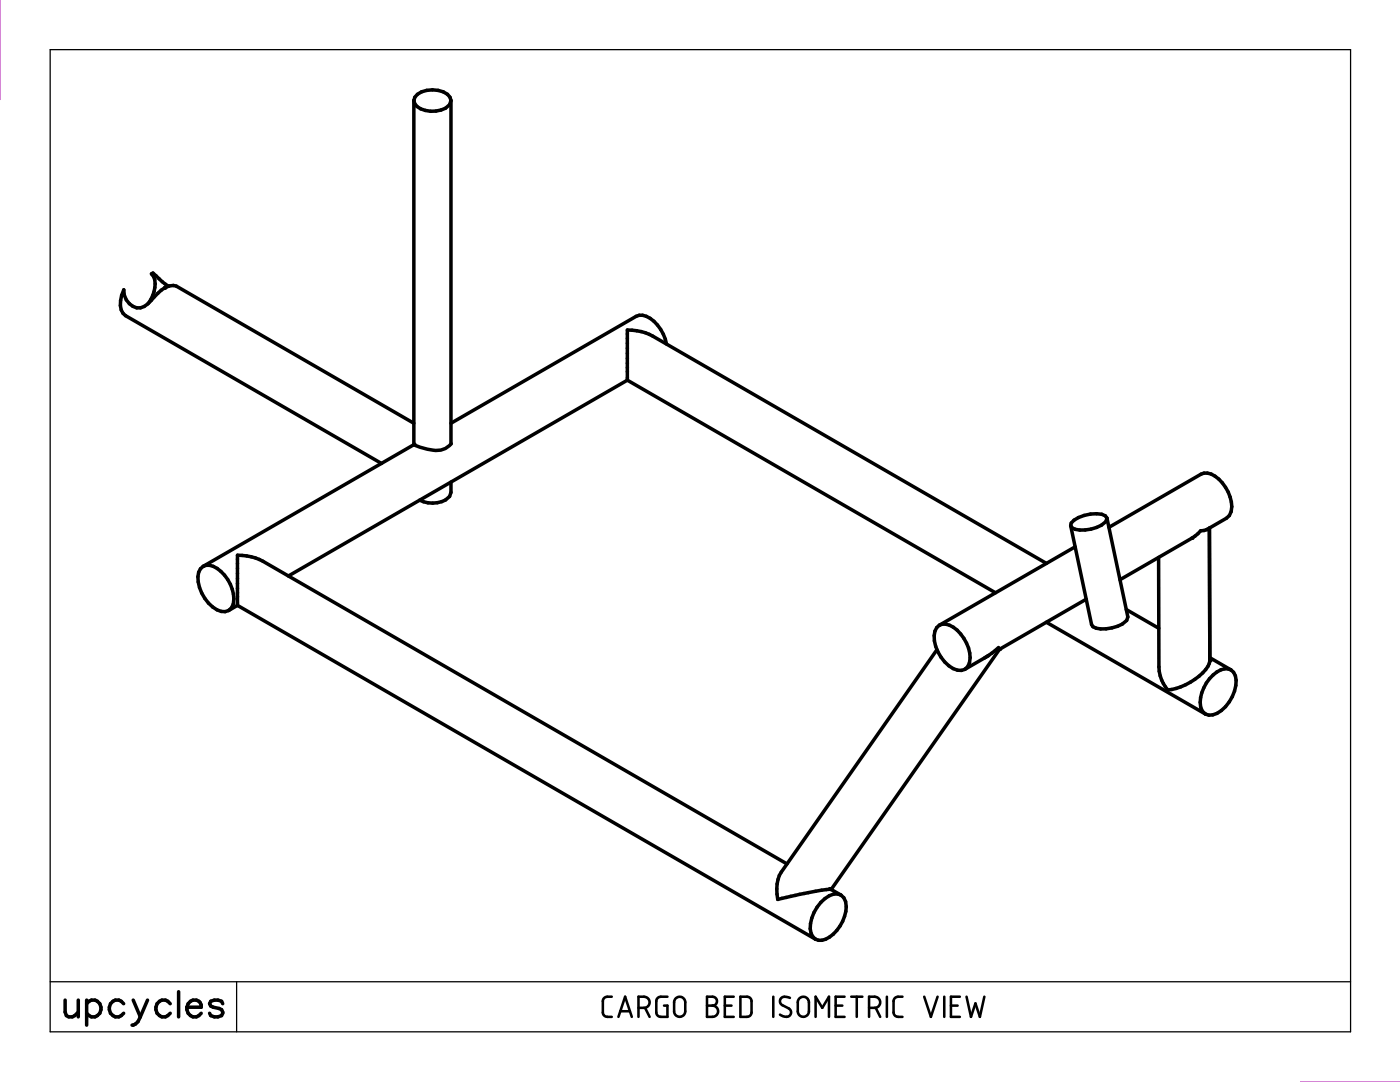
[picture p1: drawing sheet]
<svg xmlns="http://www.w3.org/2000/svg" width="279mm" height="216mm" viewBox="0 0 279 216" stroke-linecap="round" stroke-linejoin="round" font-family="sans-serif">
<path d="M10 9.9h259.5v196h-259.5zM10 195.9h259.5M47.2 195.9v10" fill="none" stroke="#000" stroke-width=".25"/>
<path d="M0 -.1v20M259.5 215.9h19.9" fill="none" stroke="#f0f" stroke-width=".2"/>
<g fill="none" stroke="#000" stroke-width=".7">
<path d="M82.6 20v68.7a10.7 10.7 0 0 0 5.6 1.1 3.7 3.7 0 0 0 1.9-1.3M82.6 20.1a2.54 2.54 0 0 0 2.3 1.9 5.2 5.2 0 0 0 4.8-1.1l.3-.8M82.6 20.1a2.72 2.72 0 0 1 2.6-2.1 5.4 5.4 0 0 1 4.1 .8l.5 .6 .2 .7M90 20v68.6M33.6 57.1l-1.2-.9-1.9-1.7-.3 .2a4 4 0 0 1 .3 4.2l-.8 1.6M125.2 75.9v-10.1l1 .1a9.8 9.8 0 0 1 4.1 1.2l78.5 45.3M125.2 75.9l-67.6 39M125.2 75.9l73.5 42.4M133 68.6a7.2 7.2 0 0 0-4.8-5.7h-.6l-.6 .2-37 21.4M82.6 84.5l-47.4-27.4a3.6 3.6 0 0 0-3.7 1.4l-.7 .7a5.7 5.7 0 0 1-2.8 2.2 3.3 3.3 0 0 1-3.3-3.6 5.1 5.1 0 0 0-.1 4.7l.5 .5 51 29.5M82.8 88.6l-42.2 24.4M90 96.2v2.1a2.92 2.92 0 0 1-2.7 2 5.7 5.7 0 0 1-3.5-.5"/>
<path d="M40.6 113a2.66 2.66 0 0 1 2.7 .4 7.5 7.5 0 0 1 3.3 7.1l-.4 .8-.6 .5M40.6 113a2.85 2.85 0 0 0-1 3.1 7.5 7.5 0 0 0 4.6 5.9h.7l.7-.2M214.6 109.1l-27.1 15.7M216.8 119.6l-17.3 10-33.6 47.9M220.9 103.4l4.2 19.7-.2 .7a7.3 7.3 0 0 1-6.1 1.5l-.7-.2-.3-.5-4.1-19.7M220.9 103.4l-.2 .7a6.7 6.7 0 0 1-6.7 1.2l-.3-.4M220.9 103.4l-.3-.5a6.3 6.3 0 0 0-5.4 .4l-.9 .5-.5 .6-.1 .5M221.3 105.2l18.4-10.6a3 3 0 0 1 3.5 1 7.5 7.5 0 0 1 2.5 6.5l-.4 .8-.5 .5-3.9 2.3-1.3 .2-1.8 1.5-14.3 8.3M241.4 105.4v26.4a6.1 6.1 0 0 1-2.9 3.8 11.4 11.4 0 0 1-5.5 2.1 7.2 7.2 0 0 1-1.7-4.6l-.1-21.9M47.4 120.8v-10l1.9 .1a9 9 0 0 1 3.2 1.1l104.6 60.4M47.4 120.8l-1.8 1M47.4 120.8l115.4 66.6"/>
<path d="M187 129.6l-31.1 44.4a7.4 7.4 0 0 0-.7 5.5l8.8-1.9a2.95 2.95 0 0 1 1.9-.1M187.5 124.8a3.7 3.7 0 0 1 4.2 1.7 6.9 6.9 0 0 1 1.8 5.7l-.4 .8-.5 .6M187.5 124.8a2.94 2.94 0 0 0-1 3.1 7.5 7.5 0 0 0 4.6 5.8l.8 .1 .7-.2M197.3 130.8l-4.7 2.8M199.3 129.2l-1.4 1.1-1.4 1M208.8 124.2l31.8 18.3M224.8 121.6l6.5 3.8M241.4 131.2l4.3 2.5M245.7 133.7a3 3 0 0 0-3.6 1 7.6 7.6 0 0 0-2.5 6.5l.4 .7 .6 .6M245.7 133.7a2.89 2.89 0 0 1 .9 3.1 7.4 7.4 0 0 1-4.6 5.8l-.7 .1-.7-.2M165.6 177.3l2.2 1.3M167.8 178.6a3 3 0 0 1 1 3.3 7.3 7.3 0 0 1-4.8 5.7h-.7l-.5-.2"/>
<path d="M167.8 178.6a2.87 2.87 0 0 0-3.2 .7 7.4 7.4 0 0 0-2.7 6.9l.3 .7 .6 .5M13 199.6v2.4l.3 .6 .4 .3h.7l.5-.3 .7-.6M15.6 199.6v3.3M17.3 199.6v5M26.6 199.6l1.4 3.3M29.4 199.6l-1.4 3.3M35.6 197.9v5M38 199.8a1.31 1.31 0 0 1 1.5-.1 1.31 1.31 0 0 1 .7 1.3h-2.9l.2-.7zM17.3 200.3a1.64 1.64 0 0 1 2.5-.2 1.64 1.64 0 0 1-.4 2.5 1.45 1.45 0 0 1-2.1-.4M24.7 200.3a1.64 1.64 0 0 0-2.6-.2 1.64 1.64 0 0 0 .4 2.5 1.45 1.45 0 0 0 2.2-.4M28 202.9a1.91 1.91 0 0 1-1.6 1.7M34 200.3a1.64 1.64 0 0 0-2.6-.2 1.64 1.64 0 0 0 .4 2.5 1.45 1.45 0 0 0 2.2-.4"/>
<path d="M37.3 201a1.58 1.58 0 0 0 .9 1.8 1.58 1.58 0 0 0 2-.6M44.4 200.3l-.2-.5-.7-.2h-.7l-.7 .2-.3 .5 .3 .4 2.1 .8 .2 .7-.2 .4-.7 .3h-.7l-.7-.3-.3-.4"/>
</g>
<g fill="none" stroke="#000" stroke-width=".51">
<path d="M122.1 198.9h-1.2l-.4 .3-.2 .4 .1 2.9 .5 .3 1.2 .1M133.2 198.9h-1.5l-.6 .5-.1 2.7 .2 .5 .3 .2 1.7 .1v-2.2h-.7M134.9 199.2l.4-.3h.7l.5 .4 .2 .4v2.3l-.2 .5-.5 .3h-.8l-.5-.3-.1-.4-.1-2.2zM141.1 198.9h1.4l.5 .5v.8l-.3 .3-.5 .2 .8 .3 .3 .6-.1 .7-.6 .5-1.5 .1zM146.4 198.9h-1.7v4h1.7M147.8 198.9h1.6l.5 .6 .1 2.6-.2 .5-.4 .2-1.6 .1zM154.3 198.9v4M157.6 199.1l-.7-.2h-.7l-.4 .4-.1 .6 .3 .6 1.7 1 .2 .4-.1 .6-.4 .3-.4 .1-.7-.1-.6-.3M159.5 199.3l.5-.4h.6l.5 .3 .3 .4v2.4l-.3 .5-.5 .4-.7-.1-.6-.7-.1-2.2zM168.6 198.9h-1.8v4h1.8M169.9 198.9h2.2M171 198.9v4"/>
<path d="M177 198.9v4M180.1 198.9h-1.2l-.4 .3-.2 .5v2.4l.2 .4 .4 .3 1.2 .1M184.4 198.9l1.4 4 1.3-4M188.4 198.9v4M191.6 198.9h-1.8v4h1.8M192.9 198.9l.9 4 .9-2.7 .9 2.7 .8-4M123.4 202.9l1.4-4 1.3 4M123.8 201.8h1.9M127.4 201.1h1.3l.6-.3 .3-.7-.3-.9-.6-.3h-1.3v4M128.7 201.1l.9 1.8M141.1 200.7h1.1M144.7 200.7h1.3"/>
<path d="M162.8 202.9v-4l1.3 2.2 1.3-2.2v4M166.8 200.7h1.3M173.4 201.1h1.4l.6-.4 .3-.8-.4-.7-.6-.3h-1.3v4M174.8 201.1l.9 1.8M189.8 200.7h1.3"/>
</g>
<g fill="#000">
<circle cx="32.9" cy="57.4" r=".35"/>
<circle cx="237.8" cy="107.4" r=".35"/>
<circle cx="240.9" cy="105.7" r=".35"/>
<circle cx="199.5" cy="129.6" r=".35"/>
<circle cx="241.4" cy="131.8" r=".35"/>
</g>
</svg>
